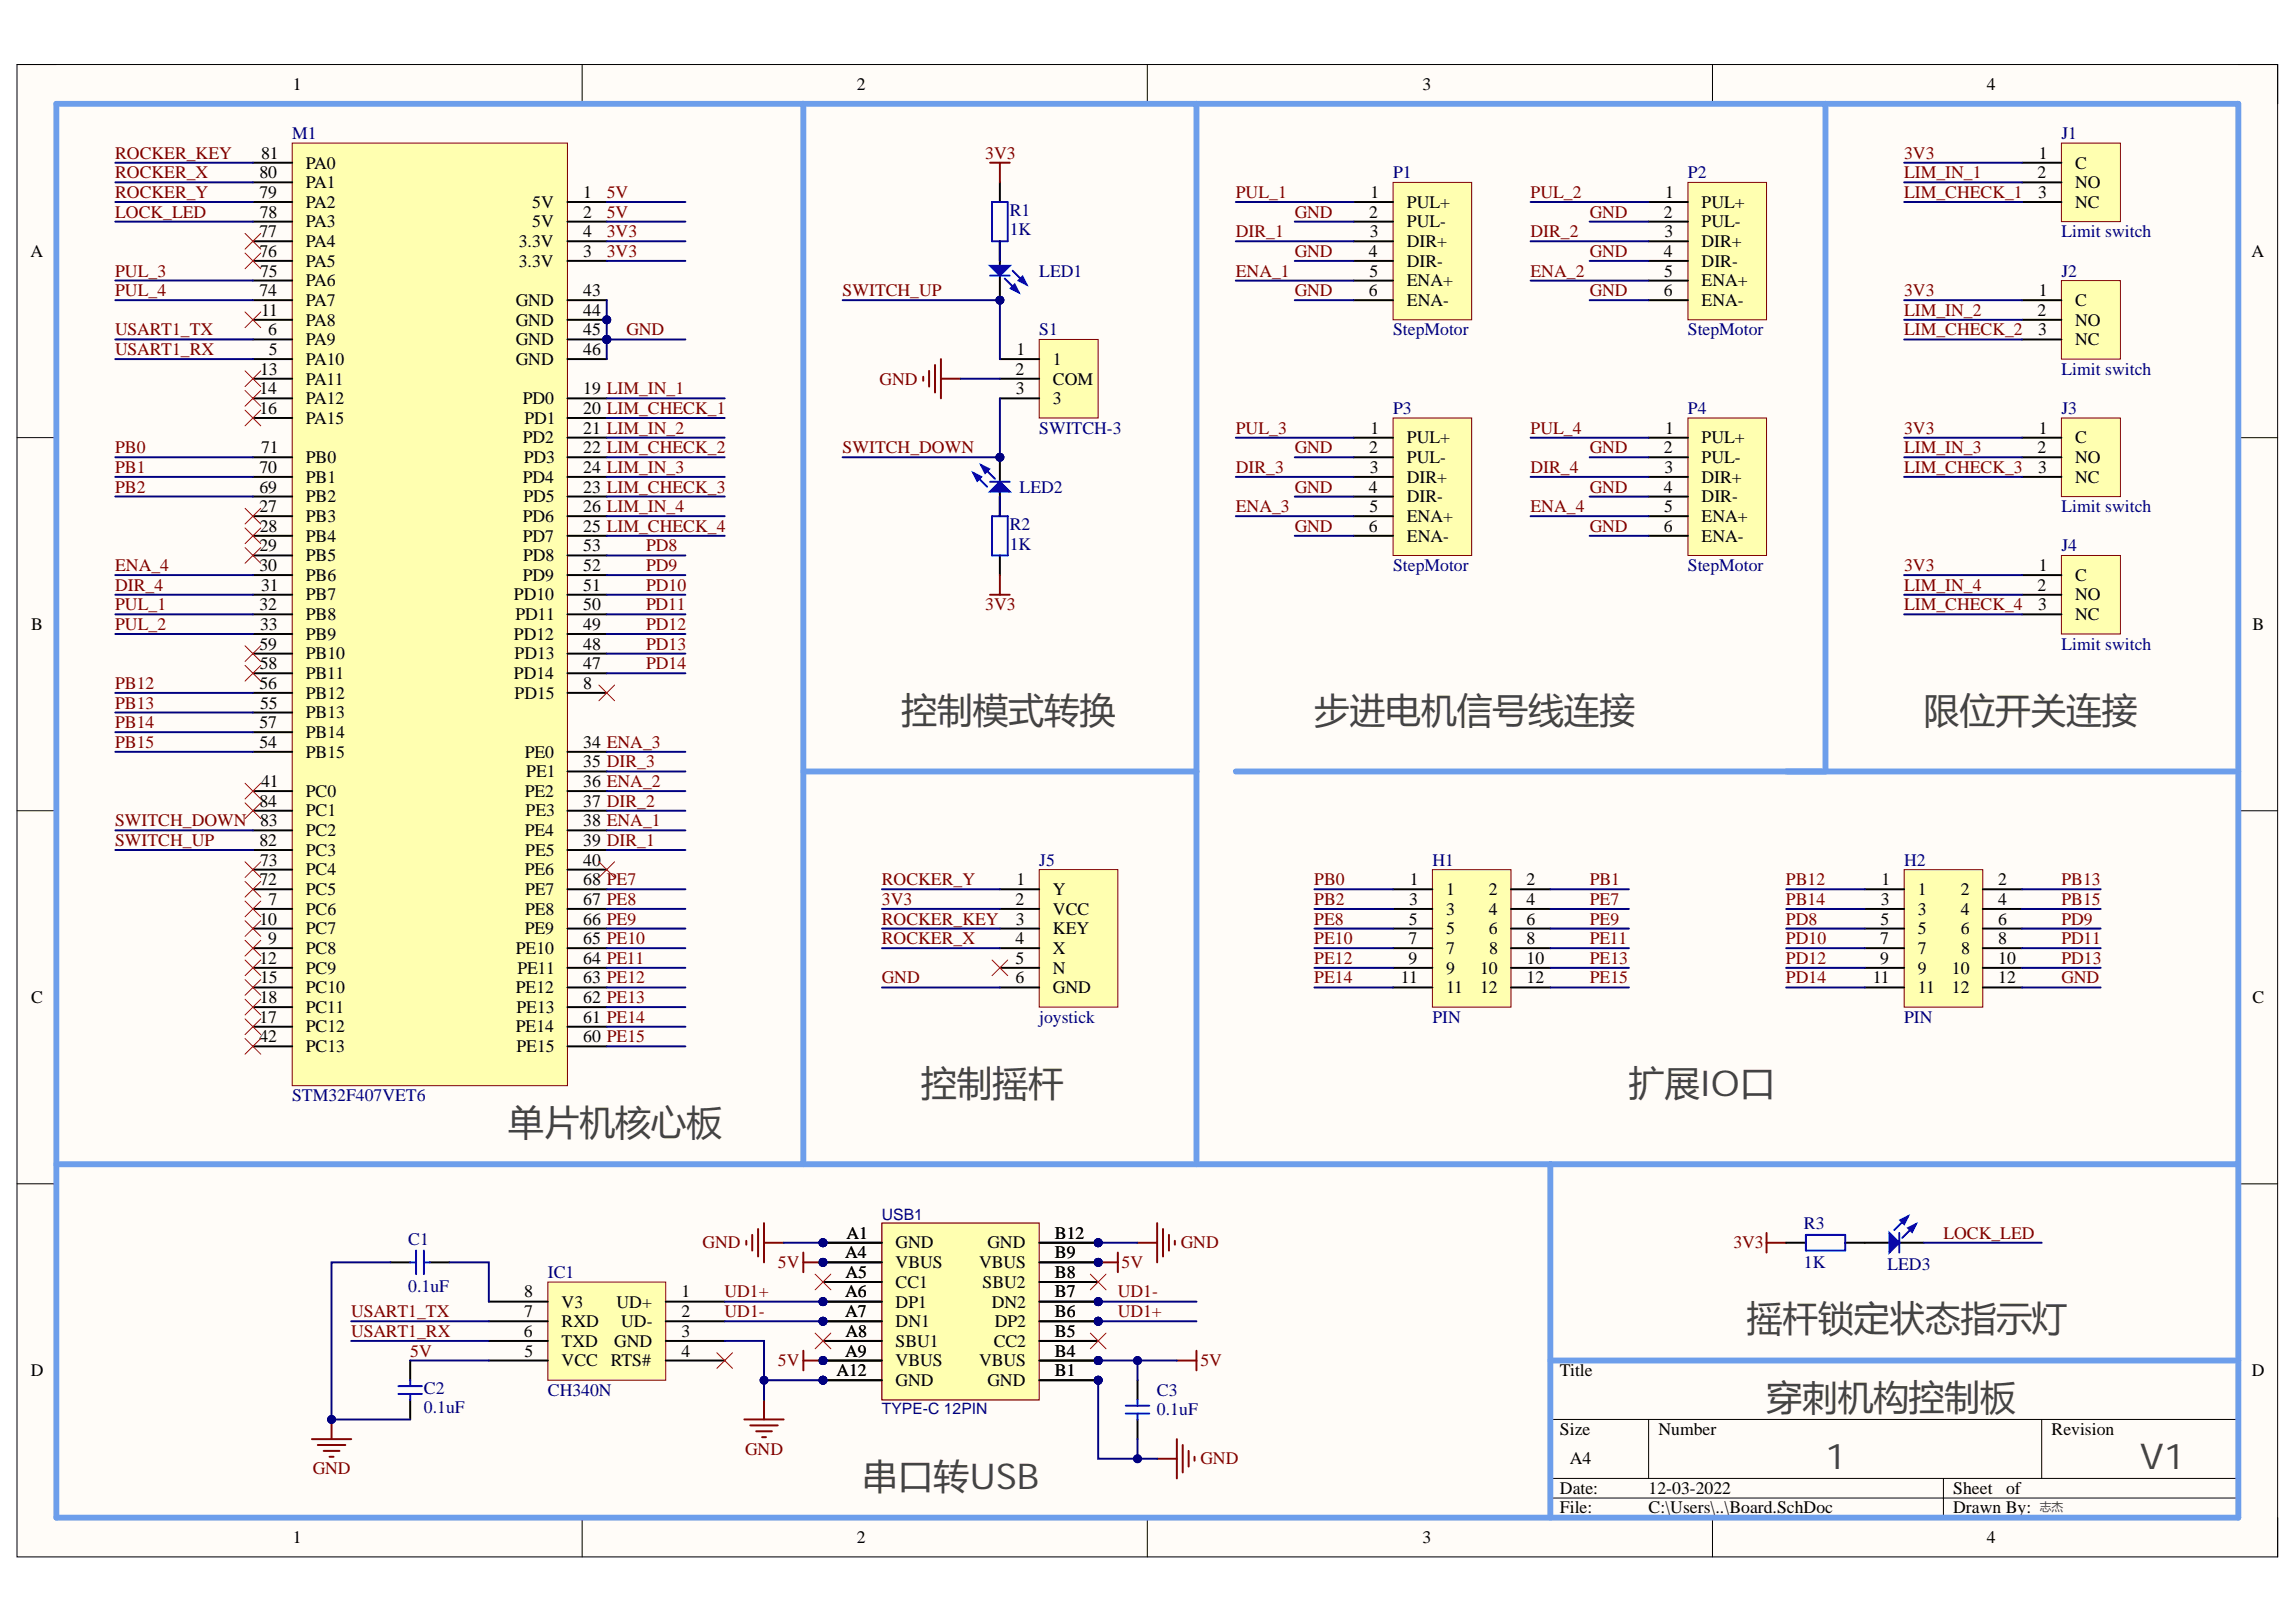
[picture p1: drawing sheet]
<svg xmlns="http://www.w3.org/2000/svg" width="297mm" height="210mm" viewBox="0 0 297 210" stroke-linecap="round" stroke-linejoin="round" font-family="sans-serif">
<defs><g id="words">
<g font-size="4.6" fill="#434343">
<text x="116.6" y="93.5">控制模式转换</text>
<text x="170" y="93.5">步进电机信号线连接</text>
<text x="248.9" y="93.5">限位开关连接</text>
<text x="119.2" y="141.8">控制摇杆</text>
<text x="210.7" y="141.8">扩展IO口</text>
<text x="65.8" y="146.9">单片机核心板</text>
<text x="226" y="172.3">摇杆锁定状态指示灯</text>
<text x="228.5" y="182.5">穿刺机构控制板</text>
<text x="236.2" y="190.1">1</text>
<text x="276.8" y="190.1">V1</text>
<text x="111.6" y="192.6">串口转USB</text>
</g>
<g font-size="2.3">
<text x="37.9" y="11.7">1</text>
<text x="110.8" y="11.7">2</text>
<text x="184" y="11.7">3</text>
<text x="257" y="11.7">4</text>
<text x="33.6" y="23.1">80</text>
<text x="33.8" y="20.5">81</text>
<text x="39.6" y="21.8">PA0</text>
<text x="263.6" y="23.1">2</text>
<text x="263.8" y="20.5">1</text>
<text x="268.5" y="21.8">C</text>
<text x="33.6" y="25.6">79</text>
<text x="33.6" y="28.2">78</text>
<text x="39.6" y="29.4">PA3</text>
<text x="39.6" y="26.9">PA2</text>
<text x="39.6" y="24.3">PA1</text>
<text x="68.9" y="26.9">5V</text>
<text x="68.9" y="29.4">5V</text>
<text x="75.5" y="25.6">1</text>
<text x="75.5" y="28.2">2</text>
<text x="177.1" y="28.2">2</text>
<text x="177.3" y="25.6">1</text>
<text x="182" y="26.9">PUL+</text>
<text x="182" y="29.4">PUL-</text>
<text x="215.3" y="28.2">2</text>
<text x="215.4" y="25.6">1</text>
<text x="220.1" y="26.9">PUL+</text>
<text x="220.1" y="29.4">PUL-</text>
<text x="263.7" y="25.6">3</text>
<text x="268.5" y="24.3">NO</text>
<text x="268.5" y="26.9">NC</text>
<text x="3.9" y="33.2">A</text>
<text x="33.6" y="33.2">76</text>
<text x="33.6" y="30.7">77</text>
<text x="33.6" y="35.8">75</text>
<text x="39.6" y="34.5">PA5</text>
<text x="39.6" y="32">PA4</text>
<text x="67.1" y="34.5">3.3V</text>
<text x="67.1" y="32">3.3V</text>
<text x="75.5" y="33.2">3</text>
<text x="75.5" y="30.7">4</text>
<text x="177.1" y="33.2">4</text>
<text x="177.2" y="35.8">5</text>
<text x="177.2" y="30.7">3</text>
<text x="182" y="32">DIR+</text>
<text x="182" y="34.5">DIR-</text>
<text x="215.3" y="33.2">4</text>
<text x="215.3" y="35.8">5</text>
<text x="215.4" y="30.7">3</text>
<text x="220.1" y="32">DIR+</text>
<text x="220.1" y="34.5">DIR-</text>
<text x="291.3" y="33.2">A</text>
<text x="33.6" y="38.3">74</text>
<text x="33.8" y="40.9">11</text>
<text x="39.6" y="39.6">PA7</text>
<text x="39.6" y="37.1">PA6</text>
<text x="66.7" y="39.6">GND</text>
<text x="75.5" y="38.3">43</text>
<text x="75.5" y="40.9">44</text>
<text x="177.1" y="38.3">6</text>
<text x="182" y="37.1">ENA+</text>
<text x="182" y="39.6">ENA-</text>
<text x="215.3" y="38.3">6</text>
<text x="220.1" y="37.1">ENA+</text>
<text x="220.1" y="39.6">ENA-</text>
<text x="263.6" y="40.9">2</text>
<text x="263.8" y="38.3">1</text>
<text x="268.5" y="39.6">C</text>
<text x="34.7" y="43.4">6</text>
<text x="34.8" y="46">5</text>
<text x="39.6" y="47.2">PA10</text>
<text x="39.6" y="44.7">PA9</text>
<text x="39.6" y="42.1">PA8</text>
<text x="66.7" y="42.1">GND</text>
<text x="66.7" y="44.7">GND</text>
<text x="66.7" y="47.2">GND</text>
<text x="75.5" y="43.4">45</text>
<text x="75.5" y="46">46</text>
<text x="131.5" y="46">1</text>
<text x="136.2" y="47.2">1</text>
<text x="263.7" y="43.4">3</text>
<text x="268.5" y="42.1">NO</text>
<text x="268.5" y="44.7">NC</text>
<text x="33.6" y="51">14</text>
<text x="33.6" y="53.6">16</text>
<text x="33.6" y="48.5">13</text>
<text x="39.6" y="49.8">PA11</text>
<text x="39.6" y="52.3">PA12</text>
<text x="67.6" y="52.3">PD0</text>
<text x="75.5" y="51">19 LIM_IN_1</text>
<text x="75.5" y="53.6">20 LIM_CHECK_1</text>
<text x="131.4" y="48.5">2</text>
<text x="131.4" y="51">3</text>
<text x="136.2" y="49.8">COM</text>
<text x="136.2" y="52.3">3</text>
<text x="33.8" y="58.6">71</text>
<text x="39.6" y="54.8">PA15</text>
<text x="39.6" y="59.9">PB0</text>
<text x="67.6" y="57.4">PD2</text>
<text x="67.8" y="59.9">PD3</text>
<text x="67.8" y="54.8">PD1</text>
<text x="75.5" y="56.1">21 LIM_IN_2</text>
<text x="75.5" y="58.6">22 LIM_CHECK_2</text>
<text x="177.1" y="58.6">2</text>
<text x="177.3" y="56.1">1</text>
<text x="182" y="57.4">PUL+</text>
<text x="182" y="59.9">PUL-</text>
<text x="215.3" y="58.6">2</text>
<text x="215.4" y="56.1">1</text>
<text x="220.1" y="57.4">PUL+</text>
<text x="220.1" y="59.9">PUL-</text>
<text x="263.6" y="58.6">2</text>
<text x="263.8" y="56.1">1</text>
<text x="268.5" y="57.4">C</text>
<text x="268.5" y="59.9">NO</text>
<text x="33.6" y="63.8">69</text>
<text x="33.6" y="61.2">70</text>
<text x="39.6" y="65">PB2</text>
<text x="39.6" y="62.5">PB1</text>
<text x="67.6" y="62.5">PD4</text>
<text x="67.7" y="65">PD5</text>
<text x="75.5" y="63.8">23 LIM_CHECK_3</text>
<text x="75.5" y="61.2">24 LIM_IN_3</text>
<text x="177.1" y="63.8">4</text>
<text x="177.2" y="61.2">3</text>
<text x="182" y="62.5">DIR+</text>
<text x="182" y="65">DIR-</text>
<text x="215.3" y="63.8">4</text>
<text x="215.4" y="61.2">3</text>
<text x="220.1" y="62.5">DIR+</text>
<text x="220.1" y="65">DIR-</text>
<text x="263.7" y="61.2">3</text>
<text x="268.5" y="62.5">NC</text>
<text x="33.6" y="66.3">27</text>
<text x="33.6" y="71.4">29</text>
<text x="33.6" y="68.8">28</text>
<text x="39.6" y="67.6">PB3</text>
<text x="39.6" y="70.1">PB4</text>
<text x="67.6" y="70.1">PD7</text>
<text x="67.6" y="67.6">PD6</text>
<text x="75.5" y="68.8">25 LIM_CHECK_4</text>
<text x="75.5" y="66.3">26 LIM_IN_4</text>
<text x="75.5" y="71.4">53</text>
<text x="177.1" y="68.8">6</text>
<text x="177.2" y="66.3">5</text>
<text x="182" y="67.6">ENA+</text>
<text x="182" y="70.1">ENA-</text>
<text x="215.3" y="68.8">6</text>
<text x="215.3" y="66.3">5</text>
<text x="220.1" y="67.6">ENA+</text>
<text x="220.1" y="70.1">ENA-</text>
<text x="33.6" y="73.9">30</text>
<text x="33.8" y="76.4">31</text>
<text x="39.6" y="72.6">PB5</text>
<text x="39.6" y="75.2">PB6</text>
<text x="39.6" y="77.7">PB7</text>
<text x="66.5" y="77.7">PD10</text>
<text x="67.6" y="75.2">PD9</text>
<text x="67.7" y="72.6">PD8</text>
<text x="75.5" y="76.4">51</text>
<text x="75.5" y="73.9">52</text>
<text x="263.6" y="76.4">2</text>
<text x="263.8" y="73.9">1</text>
<text x="268.5" y="75.2">C</text>
<text x="268.5" y="77.7">NO</text>
<text x="4" y="81.5">B</text>
<text x="33.6" y="79">32</text>
<text x="33.6" y="81.5">33</text>
<text x="39.6" y="80.2">PB8</text>
<text x="39.6" y="82.8">PB9</text>
<text x="66.5" y="82.8">PD12</text>
<text x="66.7" y="80.2">PD11</text>
<text x="75.5" y="81.5">49</text>
<text x="75.5" y="79">50</text>
<text x="263.7" y="79">3</text>
<text x="268.5" y="80.2">NC</text>
<text x="291.4" y="81.5">B</text>
<text x="33.6" y="89.2">56</text>
<text x="33.6" y="84.1">59</text>
<text x="33.6" y="86.6">58</text>
<text x="39.6" y="87.9">PB11</text>
<text x="39.6" y="85.3">PB10</text>
<text x="66.5" y="87.9">PD14</text>
<text x="66.6" y="85.3">PD13</text>
<text x="75.5" y="89.2">8</text>
<text x="75.5" y="86.6">47</text>
<text x="75.5" y="84.1">48</text>
<text x="33.6" y="94.2">57</text>
<text x="33.6" y="91.7">55</text>
<text x="39.6" y="93">PB13</text>
<text x="39.6" y="90.4">PB12</text>
<text x="39.6" y="95.5">PB14</text>
<text x="66.6" y="90.4">PD15</text>
<text x="33.6" y="96.8">54</text>
<text x="33.8" y="101.9">41</text>
<text x="39.6" y="98.1">PB15</text>
<text x="67.9" y="98.1">PE0</text>
<text x="68.1" y="100.6">PE1</text>
<text x="75.5" y="96.8">34 ENA_3</text>
<text x="75.5" y="99.3">35 DIR_3</text>
<text x="75.5" y="101.9">36 ENA_2</text>
<text x="33.6" y="104.4">84</text>
<text x="33.6" y="106.9">83</text>
<text x="39.6" y="103.1">PC0</text>
<text x="39.6" y="105.7">PC1</text>
<text x="67.9" y="103.1">PE2</text>
<text x="68" y="105.7">PE3</text>
<text x="75.5" y="104.4">37 DIR_2</text>
<text x="75.5" y="106.9">38 ENA_1</text>
<text x="33.6" y="109.5">82</text>
<text x="33.6" y="112">73</text>
<text x="39.6" y="113.3">PC4</text>
<text x="39.6" y="110.7">PC3</text>
<text x="39.6" y="108.2">PC2</text>
<text x="67.9" y="108.2">PE4</text>
<text x="67.9" y="113.3">PE6</text>
<text x="68" y="110.7">PE5</text>
<text x="75.5" y="109.5">39 DIR_1</text>
<text x="75.5" y="112">40</text>
<text x="33.6" y="119.7">10</text>
<text x="33.6" y="114.5">72</text>
<text x="34.7" y="117.1">7</text>
<text x="39.6" y="118.4">PC6</text>
<text x="39.6" y="115.9">PC5</text>
<text x="67.9" y="118.4">PE8</text>
<text x="67.9" y="115.9">PE7</text>
<text x="75.5" y="119.7">66 PE9</text>
<text x="75.5" y="117.1">67 PE8</text>
<text x="75.5" y="114.5">68 PE7</text>
<text x="131.4" y="117.1">2</text>
<text x="131.4" y="119.7">3</text>
<text x="131.5" y="114.5">1</text>
<text x="136.2" y="115.9">Y</text>
<text x="136.2" y="118.4">VCC</text>
<text x="182.3" y="119.7">5</text>
<text x="182.3" y="117.1">3</text>
<text x="182.4" y="114.5">1</text>
<text x="187.1" y="115.9">1</text>
<text x="187.1" y="118.4">3</text>
<text x="192.6" y="115.9">2</text>
<text x="192.6" y="118.4">4</text>
<text x="197.5" y="114.5">2</text>
<text x="197.5" y="117.1">4</text>
<text x="197.5" y="119.7">6</text>
<text x="243.3" y="119.7">5</text>
<text x="243.3" y="117.1">3</text>
<text x="243.4" y="114.5">1</text>
<text x="248.1" y="115.9">1</text>
<text x="248.1" y="118.4">3</text>
<text x="253.7" y="115.9">2</text>
<text x="253.7" y="118.4">4</text>
<text x="258.5" y="114.5">2</text>
<text x="258.5" y="117.1">4</text>
<text x="258.5" y="119.7">6</text>
<text x="33.6" y="124.7">12</text>
<text x="34.7" y="122.2">9</text>
<text x="39.6" y="123.5">PC8</text>
<text x="39.6" y="120.9">PC7</text>
<text x="66.7" y="123.5">PE10</text>
<text x="67.9" y="120.9">PE9</text>
<text x="75.5" y="124.7">64 PE11</text>
<text x="75.5" y="122.2">65 PE10</text>
<text x="131.4" y="122.2">4</text>
<text x="131.4" y="124.7">5</text>
<text x="136.2" y="120.9">KEY</text>
<text x="136.2" y="123.5">X</text>
<text x="182.2" y="122.2">7</text>
<text x="182.2" y="124.7">9</text>
<text x="187.1" y="120.9">5</text>
<text x="187.1" y="123.5">7</text>
<text x="192.6" y="120.9">6</text>
<text x="192.7" y="123.5">8</text>
<text x="197.5" y="122.2">8</text>
<text x="197.5" y="124.7">10</text>
<text x="243.2" y="122.2">7</text>
<text x="243.2" y="124.7">9</text>
<text x="248.1" y="120.9">5</text>
<text x="248.1" y="123.5">7</text>
<text x="253.7" y="120.9">6</text>
<text x="253.7" y="123.5">8</text>
<text x="258.5" y="122.2">8</text>
<text x="258.5" y="124.7">10</text>
<text x="4" y="129.8">C</text>
<text x="33.6" y="129.8">18</text>
<text x="33.6" y="127.3">15</text>
<text x="39.6" y="126">PC9</text>
<text x="39.6" y="128.5">PC10</text>
<text x="39.6" y="131.1">PC11</text>
<text x="66.7" y="128.5">PE12</text>
<text x="66.8" y="131.1">PE13</text>
<text x="66.9" y="126">PE11</text>
<text x="75.5" y="129.8">62 PE13</text>
<text x="75.5" y="127.3">63 PE12</text>
<text x="131.4" y="127.3">6</text>
<text x="136.2" y="126">N</text>
<text x="136.2" y="128.5">GND</text>
<text x="181.3" y="127.3">11</text>
<text x="187.1" y="126">9</text>
<text x="187.1" y="128.5">11</text>
<text x="191.5" y="126">10</text>
<text x="191.5" y="128.5">12</text>
<text x="197.5" y="127.3">12</text>
<text x="242.3" y="127.3">11</text>
<text x="248.1" y="126">9</text>
<text x="248.1" y="128.5">11</text>
<text x="252.5" y="126">10</text>
<text x="252.5" y="128.5">12</text>
<text x="258.5" y="127.3">12</text>
<text x="291.4" y="129.8">C</text>
<text x="33.6" y="132.3">17</text>
<text x="33.6" y="134.9">42</text>
<text x="39.6" y="133.6">PC12</text>
<text x="39.6" y="136.2">PC13</text>
<text x="66.7" y="133.6">PE14</text>
<text x="66.8" y="136.2">PE15</text>
<text x="75.5" y="134.9">60 PE15</text>
<text x="75.5" y="132.3">61 PE14</text>
<text x="109.5" y="160.3">A1</text>
<text x="115.9" y="161.6">GND</text>
<text x="127.8" y="161.6">GND</text>
<text x="136.5" y="160.3">B12</text>
<text x="67.8" y="167.9">8</text>
<text x="88.1" y="167.9">1</text>
<text x="109.4" y="162.8">A4</text>
<text x="109.4" y="167.9">A6</text>
<text x="109.4" y="165.4">A5</text>
<text x="115.9" y="164.1">VBUS</text>
<text x="115.9" y="166.6">CC1</text>
<text x="126.7" y="164.1">VBUS</text>
<text x="127.1" y="166.6">SBU2</text>
<text x="136.5" y="167.9">B7</text>
<text x="136.5" y="165.4">B8</text>
<text x="136.5" y="162.8">B9</text>
<text x="67.8" y="173">6</text>
<text x="67.8" y="170.5">7</text>
<text x="72.7" y="169.2">V3</text>
<text x="72.7" y="171.8">RXD</text>
<text x="79.8" y="169.2">UD+</text>
<text x="80.4" y="171.8">UD-</text>
<text x="88.1" y="170.5">2</text>
<text x="88.1" y="173">3</text>
<text x="109.4" y="170.5">A7</text>
<text x="109.4" y="173">A8</text>
<text x="115.9" y="169.2">DP1</text>
<text x="115.9" y="171.8">DN1</text>
<text x="128.3" y="169.2">DN2</text>
<text x="128.7" y="171.8">DP2</text>
<text x="136.5" y="173">B5</text>
<text x="136.5" y="170.5">B6</text>
<text x="4" y="178.1">D</text>
<text x="67.8" y="175.6">5</text>
<text x="72.7" y="174.3">TXD</text>
<text x="72.7" y="176.8">VCC</text>
<text x="79" y="176.8">RTS#</text>
<text x="79.5" y="174.3">GND</text>
<text x="88.1" y="175.6">4</text>
<text x="108.2" y="178.1">A12</text>
<text x="109.4" y="175.6">A9</text>
<text x="115.9" y="174.3">SBU1</text>
<text x="115.9" y="176.8">VBUS</text>
<text x="115.9" y="179.4">GND</text>
<text x="126.7" y="176.8">VBUS</text>
<text x="127.8" y="179.4">GND</text>
<text x="128.6" y="174.3">CC2</text>
<text x="136.5" y="178.1">B1</text>
<text x="136.5" y="175.6">B4</text>
<text x="201.8" y="178.1">Title</text>
<text x="291.3" y="178.1">D</text>
<text x="201.8" y="185.7">Size</text>
<text x="214.6" y="185.7">Number</text>
<text x="265.4" y="185.7">Revision</text>
<text x="203.1" y="189.5">A4</text>
<text x="201.8" y="193.3">Date:</text>
<text x="201.8" y="195.9">File:</text>
<text x="213.3" y="193.3">12-03-2022</text>
<text x="213.3" y="195.9">C:\Users\..\Board.SchDoc</text>
<text x="252.7" y="193.3">Sheet</text>
<text x="252.7" y="195.9">Drawn By:</text>
<text x="259.5" y="193.3">of</text>
<text x="37.9" y="199.7">1</text>
<text x="110.8" y="199.7">2</text>
<text x="184" y="199.7">3</text>
<text x="257" y="199.7">4</text>
</g>
<g font-size="2.3" fill="#800000">
<text x="14.9" y="20.5">ROCKER_KEY</text>
<text x="14.9" y="23.1">ROCKER_X</text>
<text x="127.5" y="20.5">3V3</text>
<text x="246.3" y="20.5">3V3</text>
<text x="246.3" y="23.1">LIM_IN_1</text>
<text x="14.9" y="25.6">ROCKER_Y</text>
<text x="14.9" y="28.2">LOCK_LED</text>
<text x="78.5" y="28.2">5V</text>
<text x="78.5" y="25.6">5V</text>
<text x="159.9" y="25.6">PUL_1</text>
<text x="167.5" y="28.2">GND</text>
<text x="198" y="25.6">PUL_2</text>
<text x="205.7" y="28.2">GND</text>
<text x="246.3" y="25.6">LIM_CHECK_1</text>
<text x="14.9" y="35.8">PUL_3</text>
<text x="78.5" y="33.2">3V3</text>
<text x="78.5" y="30.7">3V3</text>
<text x="159.9" y="30.7">DIR_1</text>
<text x="159.9" y="35.8">ENA_1</text>
<text x="167.5" y="33.2">GND</text>
<text x="198" y="30.7">DIR_2</text>
<text x="198" y="35.8">ENA_2</text>
<text x="205.7" y="33.2">GND</text>
<text x="14.9" y="38.3">PUL_4</text>
<text x="109" y="38.3">SWITCH_UP</text>
<text x="167.5" y="38.3">GND</text>
<text x="205.7" y="38.3">GND</text>
<text x="246.3" y="38.3">3V3</text>
<text x="246.3" y="40.9">LIM_IN_2</text>
<text x="14.9" y="43.4">USART1_TX</text>
<text x="14.9" y="46">USART1_RX</text>
<text x="81" y="43.4">GND</text>
<text x="246.3" y="43.4">LIM_CHECK_2</text>
<text x="113.8" y="49.8">GND</text>
<text x="14.9" y="58.6">PB0</text>
<text x="109" y="58.6">SWITCH_DOWN</text>
<text x="159.9" y="56.1">PUL_3</text>
<text x="167.5" y="58.6">GND</text>
<text x="198" y="56.1">PUL_4</text>
<text x="205.7" y="58.6">GND</text>
<text x="246.3" y="56.1">3V3</text>
<text x="246.3" y="58.6">LIM_IN_3</text>
<text x="14.9" y="61.2">PB1</text>
<text x="14.9" y="63.8">PB2</text>
<text x="159.9" y="61.2">DIR_3</text>
<text x="167.5" y="63.8">GND</text>
<text x="198" y="61.2">DIR_4</text>
<text x="205.7" y="63.8">GND</text>
<text x="246.3" y="61.2">LIM_CHECK_3</text>
<text x="83.6" y="71.4">PD8</text>
<text x="159.9" y="66.3">ENA_3</text>
<text x="167.5" y="68.8">GND</text>
<text x="198" y="66.3">ENA_4</text>
<text x="205.7" y="68.8">GND</text>
<text x="14.9" y="73.9">ENA_4</text>
<text x="14.9" y="76.4">DIR_4</text>
<text x="83.6" y="73.9">PD9</text>
<text x="83.6" y="76.4">PD10</text>
<text x="246.3" y="73.9">3V3</text>
<text x="246.3" y="76.4">LIM_IN_4</text>
<text x="14.9" y="79">PUL_1</text>
<text x="14.9" y="81.5">PUL_2</text>
<text x="83.6" y="79">PD11</text>
<text x="83.6" y="81.5">PD12</text>
<text x="127.5" y="79">3V3</text>
<text x="246.3" y="79">LIM_CHECK_4</text>
<text x="14.9" y="89.2">PB12</text>
<text x="83.6" y="84.1">PD13</text>
<text x="83.6" y="86.6">PD14</text>
<text x="14.9" y="91.7">PB13</text>
<text x="14.9" y="94.2">PB14</text>
<text x="14.9" y="96.8">PB15</text>
<text x="14.9" y="106.9">SWITCH_DOWN</text>
<text x="14.9" y="109.5">SWITCH_UP</text>
<text x="114.1" y="114.5">ROCKER_Y</text>
<text x="114.1" y="117.1">3V3</text>
<text x="114.1" y="119.7">ROCKER_KEY</text>
<text x="170" y="114.5">PB0</text>
<text x="170" y="117.1">PB2</text>
<text x="170" y="119.7">PE8</text>
<text x="205.7" y="114.5">PB1</text>
<text x="205.7" y="117.1">PE7</text>
<text x="205.7" y="119.7">PE9</text>
<text x="231.1" y="114.5">PB12</text>
<text x="231.1" y="117.1">PB14</text>
<text x="231.1" y="119.7">PD8</text>
<text x="266.7" y="114.5">PB13</text>
<text x="266.7" y="117.1">PB15</text>
<text x="266.7" y="119.7">PD9</text>
<text x="114.1" y="122.2">ROCKER_X</text>
<text x="170" y="122.2">PE10</text>
<text x="170" y="124.7">PE12</text>
<text x="205.7" y="122.2">PE11</text>
<text x="205.7" y="124.7">PE13</text>
<text x="231.1" y="122.2">PD10</text>
<text x="231.1" y="124.7">PD12</text>
<text x="266.7" y="122.2">PD11</text>
<text x="266.7" y="124.7">PD13</text>
<text x="114.1" y="127.3">GND</text>
<text x="170" y="127.3">PE14</text>
<text x="205.7" y="127.3">PE15</text>
<text x="231.1" y="127.3">PD14</text>
<text x="266.7" y="127.3">GND</text>
<text x="90.9" y="161.6">GND</text>
<text x="152.8" y="161.6">GND</text>
<text x="224.2" y="161.6">3V3</text>
<text x="251.4" y="160.3">LOCK_LED</text>
<text x="93.7" y="167.9">UD1+</text>
<text x="100.6" y="164.1">5V</text>
<text x="144.6" y="167.9">UD1-</text>
<text x="145.1" y="164.1">5V</text>
<text x="45.5" y="170.5">USART1_TX</text>
<text x="45.5" y="173">USART1_RX</text>
<text x="93.7" y="170.5">UD1-</text>
<text x="144.6" y="170.5">UD1+</text>
<text x="53.1" y="175.6">5V</text>
<text x="100.6" y="176.8">5V</text>
<text x="155.3" y="176.8">5V</text>
<text x="40.5" y="190.8">GND</text>
<text x="96.4" y="188.2">GND</text>
<text x="155.3" y="189.5">GND</text>
</g>
<g font-size="2.3" fill="#000080">
<text x="37.8" y="18">M1</text>
<text x="180.2" y="23.1">P1</text>
<text x="218.4" y="23.1">P2</text>
<text x="266.7" y="18">J1</text>
<text x="130.6" y="27.9">R1</text>
<text x="130.6" y="30.4">1K</text>
<text x="134.4" y="35.8">LED1</text>
<text x="266.7" y="30.7">Limit switch</text>
<text x="266.7" y="35.8">J2</text>
<text x="134.4" y="43.4">S1</text>
<text x="180.2" y="43.4">StepMotor</text>
<text x="218.4" y="43.4">StepMotor</text>
<text x="180.2" y="53.6">P3</text>
<text x="218.4" y="53.6">P4</text>
<text x="266.7" y="48.5">Limit switch</text>
<text x="266.7" y="53.6">J3</text>
<text x="134.4" y="56.1">SWITCH-3</text>
<text x="131.9" y="63.8">LED2</text>
<text x="130.6" y="68.6">R2</text>
<text x="130.6" y="71.1">1K</text>
<text x="266.7" y="66.3">Limit switch</text>
<text x="266.7" y="71.4">J4</text>
<text x="180.2" y="73.9">StepMotor</text>
<text x="218.4" y="73.9">StepMotor</text>
<text x="266.7" y="84.1">Limit switch</text>
<text x="134.4" y="112">J5</text>
<text x="185.3" y="112">H1</text>
<text x="246.3" y="112">H2</text>
<text x="134.4" y="132.3">joystick</text>
<text x="185.3" y="132.3">PIN</text>
<text x="246.3" y="132.3">PIN</text>
<text x="37.8" y="142.5">STM32F407VET6</text>
<text x="52.8" y="161.1">C1</text>
<text x="233.4" y="159">R3</text>
<text x="52.8" y="167.1">0.1uF</text>
<text x="70.9" y="165.4">IC1</text>
<text x="233.4" y="164.1">1K</text>
<text x="244.2" y="164.4">LED3</text>
<text x="54.8" y="180.4">C2</text>
<text x="54.8" y="182.9">0.1uF</text>
<text x="70.9" y="180.6">CH340N</text>
<text x="149.7" y="180.6">C3</text>
<text x="149.7" y="183.2">0.1uF</text>
</g>
<g font-size="2" fill="#000080">
<text x="114.1" y="157.8">USB1</text>
<text x="114.1" y="183">TYPE-C 12PIN</text>
</g>
<text font-size="1.5" fill="#434343" x="263.9" y="195.5">志杰</text>
</g></defs>
<path d="M2.2 8.4h292.5v193.1h-292.5z" fill-rule="evenodd" fill="#fffcf8"/>
<path d="M2.2 8.4h292.5v193.1h-292.5z" fill="none" stroke="#000" stroke-width=".13"/>
<path d="M7.3 13.4h282.3v183h-282.3z" fill-rule="evenodd" fill="#fffcf8"/>
<g fill="none" stroke="#000" stroke-width=".13">
<path d="M2.2 8.4h5.1M7.3 13.4h282.3v183h-282.3zM75.3 8.4v5M148.4 8.4v5M221.5 8.4v5M289.6 8.4h5.1v5M2.2 56.6h5.1M289.6 56.6h5.1M2.2 104.9h5.1M289.6 104.9h5.1M2.2 153.2h5.1M289.6 153.2h5.1"/>
<path d="M289.6 176.1h-89v20.3M75.3 196.4v5.1M148.4 196.4v5.1M200.6 183.7h89M200.6 191.3h89M200.6 193.9h89M213.3 183.7v7.6M221.5 196.4v5.1M251.4 191.3v5.1M264.1 183.7v7.6M294.7 196.4v5.1"/>
</g>
<path d="M7.3 13.4h282.3v183h-282.3z" fill="none" stroke="#6d9eeb" stroke-width=".76"/>
<path d="M70.9 165.9h15.2v12.7h-15.2z" fill-rule="evenodd" fill="#ffffb0"/>
<path d="M70.9 165.9h15.2v12.7h-15.2z" fill="none" stroke="#800000" stroke-width=".13"/>
<path d="M63.2 168.4h7.7M63.2 171h7.7M63.2 173.5h7.7M63.2 176.1h7.7M86.1 168.4h7.7M86.1 171h7.7M86.1 173.5h7.7M86.1 176.1h7.7" fill="none" stroke="#000" stroke-width=".25"/>
<circle cx="106.5" cy="160.8" r=".51" fill="#000080"/>
<circle cx="106.5" cy="160.8" r=".51" fill="none" stroke="#000080" stroke-width=".13"/>
<circle cx="106.5" cy="163.4" r=".51" fill="#000080"/>
<circle cx="106.5" cy="163.4" r=".51" fill="none" stroke="#000080" stroke-width=".13"/>
<circle cx="106.5" cy="168.4" r=".51" fill="#000080"/>
<circle cx="106.5" cy="168.4" r=".51" fill="none" stroke="#000080" stroke-width=".13"/>
<circle cx="106.5" cy="171" r=".51" fill="#000080"/>
<circle cx="106.5" cy="171" r=".51" fill="none" stroke="#000080" stroke-width=".13"/>
<circle cx="106.5" cy="176.1" r=".51" fill="#000080"/>
<circle cx="106.5" cy="176.1" r=".51" fill="none" stroke="#000080" stroke-width=".13"/>
<circle cx="106.5" cy="178.6" r=".51" fill="#000080"/>
<circle cx="106.5" cy="178.6" r=".51" fill="none" stroke="#000080" stroke-width=".13"/>
<circle cx="142.1" cy="178.6" r=".51" fill="#000080"/>
<circle cx="142.1" cy="178.6" r=".51" fill="none" stroke="#000080" stroke-width=".13"/>
<circle cx="142.1" cy="176.1" r=".51" fill="#000080"/>
<circle cx="142.1" cy="176.1" r=".51" fill="none" stroke="#000080" stroke-width=".13"/>
<circle cx="142.1" cy="171" r=".51" fill="#000080"/>
<circle cx="142.1" cy="171" r=".51" fill="none" stroke="#000080" stroke-width=".13"/>
<circle cx="142.1" cy="168.4" r=".51" fill="#000080"/>
<circle cx="142.1" cy="168.4" r=".51" fill="none" stroke="#000080" stroke-width=".13"/>
<circle cx="142.1" cy="163.4" r=".51" fill="#000080"/>
<circle cx="142.1" cy="163.4" r=".51" fill="none" stroke="#000080" stroke-width=".13"/>
<circle cx="142.1" cy="160.8" r=".51" fill="#000080"/>
<circle cx="142.1" cy="160.8" r=".51" fill="none" stroke="#000080" stroke-width=".13"/>
<circle cx="106.5" cy="160.8" r=".51" fill="#000080"/>
<circle cx="106.5" cy="160.8" r=".51" fill="none" stroke="#000080" stroke-width=".13"/>
<circle cx="106.5" cy="163.4" r=".51" fill="#000080"/>
<circle cx="106.5" cy="163.4" r=".51" fill="none" stroke="#000080" stroke-width=".13"/>
<circle cx="106.5" cy="168.4" r=".51" fill="#000080"/>
<circle cx="106.5" cy="168.4" r=".51" fill="none" stroke="#000080" stroke-width=".13"/>
<circle cx="106.5" cy="171" r=".51" fill="#000080"/>
<circle cx="106.5" cy="171" r=".51" fill="none" stroke="#000080" stroke-width=".13"/>
<circle cx="106.5" cy="176.1" r=".51" fill="#000080"/>
<circle cx="106.5" cy="176.1" r=".51" fill="none" stroke="#000080" stroke-width=".13"/>
<circle cx="106.5" cy="178.6" r=".51" fill="#000080"/>
<circle cx="106.5" cy="178.6" r=".51" fill="none" stroke="#000080" stroke-width=".13"/>
<circle cx="142.1" cy="178.6" r=".51" fill="#000080"/>
<circle cx="142.1" cy="178.6" r=".51" fill="none" stroke="#000080" stroke-width=".13"/>
<circle cx="142.1" cy="176.1" r=".51" fill="#000080"/>
<circle cx="142.1" cy="176.1" r=".51" fill="none" stroke="#000080" stroke-width=".13"/>
<circle cx="142.1" cy="171" r=".51" fill="#000080"/>
<circle cx="142.1" cy="171" r=".51" fill="none" stroke="#000080" stroke-width=".13"/>
<circle cx="142.1" cy="168.4" r=".51" fill="#000080"/>
<circle cx="142.1" cy="168.4" r=".51" fill="none" stroke="#000080" stroke-width=".13"/>
<circle cx="142.1" cy="163.4" r=".51" fill="#000080"/>
<circle cx="142.1" cy="163.4" r=".51" fill="none" stroke="#000080" stroke-width=".13"/>
<circle cx="142.1" cy="160.8" r=".51" fill="#000080"/>
<circle cx="142.1" cy="160.8" r=".51" fill="none" stroke="#000080" stroke-width=".13"/>
<path d="M114.1 158.3h20.3v22.9h-20.3z" fill-rule="evenodd" fill="#ffffb0"/>
<path d="M114.1 158.3h20.3v22.9h-20.3z" fill="none" stroke="#800000" stroke-width=".13"/>
<path d="M106.5 160.8h7.6" fill="none" stroke="#000" stroke-width=".25"/>
<circle cx="106.5" cy="160.8" r=".51" fill="#000080"/>
<circle cx="106.5" cy="160.8" r=".51" fill="none" stroke="#000080" stroke-width=".13"/>
<path d="M106.5 163.4h7.6" fill="none" stroke="#000" stroke-width=".25"/>
<circle cx="106.5" cy="163.4" r=".51" fill="#000080"/>
<circle cx="106.5" cy="163.4" r=".51" fill="none" stroke="#000080" stroke-width=".13"/>
<path d="M106.5 165.9h7.6M106.5 168.4h7.6" fill="none" stroke="#000" stroke-width=".25"/>
<circle cx="106.5" cy="168.4" r=".51" fill="#000080"/>
<circle cx="106.5" cy="168.4" r=".51" fill="none" stroke="#000080" stroke-width=".13"/>
<path d="M106.5 171h7.6" fill="none" stroke="#000" stroke-width=".25"/>
<circle cx="106.5" cy="171" r=".51" fill="#000080"/>
<circle cx="106.5" cy="171" r=".51" fill="none" stroke="#000080" stroke-width=".13"/>
<path d="M106.5 173.5h7.6M106.5 176.1h7.6" fill="none" stroke="#000" stroke-width=".25"/>
<circle cx="106.5" cy="176.1" r=".51" fill="#000080"/>
<circle cx="106.5" cy="176.1" r=".51" fill="none" stroke="#000080" stroke-width=".13"/>
<path d="M106.5 178.6h7.6" fill="none" stroke="#000" stroke-width=".25"/>
<circle cx="106.5" cy="178.6" r=".51" fill="#000080"/>
<circle cx="106.5" cy="178.6" r=".51" fill="none" stroke="#000080" stroke-width=".13"/>
<path d="M134.4 178.6h7.7" fill="none" stroke="#000" stroke-width=".25"/>
<circle cx="142.1" cy="178.6" r=".51" fill="#000080"/>
<circle cx="142.1" cy="178.6" r=".51" fill="none" stroke="#000080" stroke-width=".13"/>
<path d="M134.4 176.1h7.7" fill="none" stroke="#000" stroke-width=".25"/>
<circle cx="142.1" cy="176.1" r=".51" fill="#000080"/>
<circle cx="142.1" cy="176.1" r=".51" fill="none" stroke="#000080" stroke-width=".13"/>
<path d="M134.4 173.5h7.7M134.4 171h7.7" fill="none" stroke="#000" stroke-width=".25"/>
<circle cx="142.1" cy="171" r=".51" fill="#000080"/>
<circle cx="142.1" cy="171" r=".51" fill="none" stroke="#000080" stroke-width=".13"/>
<path d="M134.4 168.4h7.7" fill="none" stroke="#000" stroke-width=".25"/>
<circle cx="142.1" cy="168.4" r=".51" fill="#000080"/>
<circle cx="142.1" cy="168.4" r=".51" fill="none" stroke="#000080" stroke-width=".13"/>
<path d="M134.4 165.9h7.7M134.4 163.4h7.7" fill="none" stroke="#000" stroke-width=".25"/>
<circle cx="142.1" cy="163.4" r=".51" fill="#000080"/>
<circle cx="142.1" cy="163.4" r=".51" fill="none" stroke="#000080" stroke-width=".13"/>
<path d="M134.4 160.8h7.7" fill="none" stroke="#000" stroke-width=".25"/>
<circle cx="142.1" cy="160.8" r=".51" fill="#000080"/>
<circle cx="142.1" cy="160.8" r=".51" fill="none" stroke="#000080" stroke-width=".13"/>
<path d="M114.1 158.3h20.3v22.9h-20.3z" fill-rule="evenodd" fill="#ffffb0"/>
<path d="M114.1 158.3h20.3v22.9h-20.3z" fill="none" stroke="#800000" stroke-width=".13"/>
<path d="M106.5 160.8h7.6" fill="none" stroke="#000" stroke-width=".25"/>
<circle cx="106.5" cy="160.8" r=".51" fill="#000080"/>
<circle cx="106.5" cy="160.8" r=".51" fill="none" stroke="#000080" stroke-width=".13"/>
<path d="M106.5 163.4h7.6" fill="none" stroke="#000" stroke-width=".25"/>
<circle cx="106.5" cy="163.4" r=".51" fill="#000080"/>
<circle cx="106.5" cy="163.4" r=".51" fill="none" stroke="#000080" stroke-width=".13"/>
<path d="M106.5 165.9h7.6M106.5 168.4h7.6" fill="none" stroke="#000" stroke-width=".25"/>
<circle cx="106.5" cy="168.4" r=".51" fill="#000080"/>
<circle cx="106.5" cy="168.4" r=".51" fill="none" stroke="#000080" stroke-width=".13"/>
<path d="M106.5 171h7.6" fill="none" stroke="#000" stroke-width=".25"/>
<circle cx="106.5" cy="171" r=".51" fill="#000080"/>
<circle cx="106.5" cy="171" r=".51" fill="none" stroke="#000080" stroke-width=".13"/>
<path d="M106.5 173.5h7.6M106.5 176.1h7.6" fill="none" stroke="#000" stroke-width=".25"/>
<circle cx="106.5" cy="176.1" r=".51" fill="#000080"/>
<circle cx="106.5" cy="176.1" r=".51" fill="none" stroke="#000080" stroke-width=".13"/>
<path d="M106.5 178.6h7.6" fill="none" stroke="#000" stroke-width=".25"/>
<circle cx="106.5" cy="178.6" r=".51" fill="#000080"/>
<circle cx="106.5" cy="178.6" r=".51" fill="none" stroke="#000080" stroke-width=".13"/>
<path d="M134.4 178.6h7.7" fill="none" stroke="#000" stroke-width=".25"/>
<circle cx="142.1" cy="178.6" r=".51" fill="#000080"/>
<circle cx="142.1" cy="178.6" r=".51" fill="none" stroke="#000080" stroke-width=".13"/>
<path d="M134.4 176.1h7.7" fill="none" stroke="#000" stroke-width=".25"/>
<circle cx="142.1" cy="176.1" r=".51" fill="#000080"/>
<circle cx="142.1" cy="176.1" r=".51" fill="none" stroke="#000080" stroke-width=".13"/>
<path d="M134.4 173.5h7.7M134.4 171h7.7" fill="none" stroke="#000" stroke-width=".25"/>
<circle cx="142.1" cy="171" r=".51" fill="#000080"/>
<circle cx="142.1" cy="171" r=".51" fill="none" stroke="#000080" stroke-width=".13"/>
<path d="M134.4 168.4h7.7" fill="none" stroke="#000" stroke-width=".25"/>
<circle cx="142.1" cy="168.4" r=".51" fill="#000080"/>
<circle cx="142.1" cy="168.4" r=".51" fill="none" stroke="#000080" stroke-width=".13"/>
<path d="M134.4 165.9h7.7M134.4 163.4h7.7" fill="none" stroke="#000" stroke-width=".25"/>
<circle cx="142.1" cy="163.4" r=".51" fill="#000080"/>
<circle cx="142.1" cy="163.4" r=".51" fill="none" stroke="#000080" stroke-width=".13"/>
<path d="M134.4 160.8h7.7" fill="none" stroke="#000" stroke-width=".25"/>
<circle cx="142.1" cy="160.8" r=".51" fill="#000080"/>
<circle cx="142.1" cy="160.8" r=".51" fill="none" stroke="#000080" stroke-width=".13"/>
<path d="M50.5 163.4h2.6M55.6 163.4h2.6" fill="none" stroke="#000" stroke-width=".25"/>
<path d="M53.1 163.4h.7M53.8 161.8v3.1M54.8 161.8v3.1M54.8 163.4h.8" fill="none" stroke="#00f" stroke-width=".25"/>
<path d="M40.4 186.2h5M41.1 187h3.6M41.9 187.8h2M42.6 188.5h.6M42.9 183.7v2.5" fill="none" stroke="#800000" stroke-width=".25"/>
<circle cx="42.9" cy="183.7" r=".51" fill="#000080"/>
<circle cx="42.9" cy="183.7" r=".51" fill="none" stroke="#000080" stroke-width=".13"/>
<path d="M92.7 175.1l2.1 2M94.8 175.1l-2.1 2M105.5 164.9l2 2M105.5 172.5l2 2M107.5 164.9l-2 2M107.5 172.5l-2 2M141.1 164.9l2 2M141.1 172.5l2 2M143.1 164.9l-2 2M143.1 172.5l-2 2" fill="none" stroke="#f00" stroke-width=".13"/>
<g fill="none" stroke="#800000" stroke-width=".25">
<path d="M97.3 159.8v2M98.1 159v3.6M98.8 158.3v5.1M149.7 158.3v5.1M150.5 159v3.6M151.2 159.8v2M96.5 160.6v.5M98.8 160.8h2.6M103.9 162.1v2.5M103.9 163.4h2.6M147.2 160.8h2.5M152 160.6v.5"/>
<path d="M96.3 183.7h5.1M97.1 184.5h3.5M97.8 185.2h2.1M98.6 186h.5M98.8 181.2v2.5M149.7 188.8h2.6M152.3 186.2v5.1M153 187v3.6M153.8 187.8v2M154.5 188.5v.5"/>
</g>
<path d="M53.1 176.1v2.5M53.1 181.2v2.5" fill="none" stroke="#000" stroke-width=".25"/>
<path d="M51.5 179.4h3.1M53.1 178.6v.8M51.5 180.4h3.1M53.1 180.4v.8" fill="none" stroke="#00f" stroke-width=".25"/>
<circle cx="106.5" cy="163.4" r=".51" fill="#000080"/>
<circle cx="106.5" cy="163.4" r=".51" fill="none" stroke="#000080" stroke-width=".13"/>
<path d="M142.1 163.4h2.5M144.6 162.1v2.5" fill="none" stroke="#800000" stroke-width=".25"/>
<circle cx="142.1" cy="163.4" r=".51" fill="#000080"/>
<circle cx="142.1" cy="163.4" r=".51" fill="none" stroke="#000080" stroke-width=".13"/>
<path d="M103.9 176.1h2.6M103.9 174.8v2.5M152.3 176.1h2.5M154.8 174.8v2.5" fill="none" stroke="#800000" stroke-width=".25"/>
<circle cx="106.5" cy="176.1" r=".51" fill="#000080"/>
<circle cx="106.5" cy="176.1" r=".51" fill="none" stroke="#000080" stroke-width=".13"/>
<circle cx="78.5" cy="41.4" r=".51" fill="#000080"/>
<circle cx="78.5" cy="41.4" r=".51" fill="none" stroke="#000080" stroke-width=".13"/>
<circle cx="78.5" cy="43.9" r=".51" fill="#000080"/>
<circle cx="78.5" cy="43.9" r=".51" fill="none" stroke="#000080" stroke-width=".13"/>
<path d="M37.8 18.5h35.6v122h-35.6z" fill-rule="evenodd" fill="#ffffb0"/>
<path d="M37.8 18.5h35.6v122h-35.6z" fill="none" stroke="#800000" stroke-width=".13"/>
<g fill="none" stroke="#000" stroke-width=".25">
<path d="M73.4 26.1h5.1M73.4 28.7h5.1M73.4 33.8h5.1M73.4 31.2h5.1M73.4 38.8h5.1M32.7 46.5h5.1M32.7 43.9h5.1M32.7 41.4h5.1M32.7 49h5.1M32.7 51.6h5.1M32.7 54.1h5.1M73.4 41.4h5.1"/>
<path d="M73.4 51.6h5.1M73.4 54.1h5.1M73.4 56.6h5.1M73.4 59.2h5.1M32.7 69.3h5.1M32.7 66.8h5.1M32.7 71.9h5.1M32.7 74.4h5.1M32.7 77h5.1M32.7 79.5h5.1M73.4 64.3h5.1M73.4 61.7h5.1"/>
<path d="M73.4 69.3h5.1M73.4 66.8h5.1M32.7 82h5.1M73.4 89.7h5.1M73.4 97.3h5.1M73.4 99.8h5.1M32.7 117.6h5.1M32.7 102.4h5.1M73.4 102.4h5.1M73.4 104.9h5.1M73.4 107.5h5.1M73.4 110h5.1"/>
<path d="M73.4 112.5h5.1M32.7 122.7h5.1M32.7 120.2h5.1M32.7 125.2h5.1M32.7 127.8h5.1M32.7 132.9h5.1M32.7 130.3h5.1M32.7 135.4h5.1"/>
</g>
<circle cx="78.5" cy="41.4" r=".51" fill="#000080"/>
<circle cx="78.5" cy="41.4" r=".51" fill="none" stroke="#000080" stroke-width=".13"/>
<path d="M73.4 43.9h5.1" fill="none" stroke="#000" stroke-width=".25"/>
<circle cx="78.5" cy="43.9" r=".51" fill="#000080"/>
<circle cx="78.5" cy="43.9" r=".51" fill="none" stroke="#000080" stroke-width=".13"/>
<g fill="none" stroke="#000" stroke-width=".25">
<path d="M32.7 38.8h5.1M32.7 36.3h5.1M32.7 33.8h5.1M32.7 31.2h5.1M32.7 28.7h5.1M32.7 26.1h5.1M32.7 23.6h5.1M32.7 21.1h5.1M32.7 59.2h5.1M73.4 46.5h5.1M32.7 64.3h5.1M32.7 61.7h5.1"/>
<path d="M73.4 79.5h5.1M73.4 77h5.1M73.4 74.4h5.1M73.4 71.9h5.1M32.7 84.6h5.1M32.7 87.1h5.1M32.7 97.3h5.1M32.7 92.2h5.1M32.7 89.7h5.1M32.7 94.8h5.1M73.4 84.6h5.1M73.4 82h5.1"/>
<path d="M73.4 87.1h5.1M32.7 115.1h5.1M32.7 112.5h5.1M32.7 110h5.1M32.7 107.5h5.1M32.7 104.9h5.1M73.4 117.6h5.1M73.4 115.1h5.1M73.4 135.4h5.1M73.4 132.9h5.1M73.4 130.3h5.1M73.4 127.8h5.1"/>
<path d="M73.4 125.2h5.1M73.4 122.7h5.1M73.4 120.2h5.1M147.2 178.6v2.6M147.2 183.7v2.5"/>
</g>
<path d="M103.9 13.4v137.3h-96.6M154.8 150.7h45.8v45.7" fill="none" stroke="#6d9eeb" stroke-width=".76"/>
<path d="M145.6 181.9h3.1M145.6 182.9h3.1M147.2 181.2v.7M147.2 182.9v.8" fill="none" stroke="#00f" stroke-width=".25"/>
<path d="M134.4 43.9h7.7v10.2h-7.7z" fill-rule="evenodd" fill="#ffffb0"/>
<path d="M134.4 43.9h7.7v10.2h-7.7z" fill="none" stroke="#800000" stroke-width=".13"/>
<path d="M129.4 23.6v2.5M129.4 31.2v2.6M129.4 46.5h5M129.4 49h5M129.4 51.6h5" fill="none" stroke="#000" stroke-width=".25"/>
<path d="M119.4 48.8v.5M120.2 48v2M121 47.2v3.6M121.7 46.5v5.1M121.7 49h2.6" fill="none" stroke="#800000" stroke-width=".25"/>
<path d="M128.3 26.1h2.1v5.1h-2.1z" fill="none" stroke="#00f" stroke-width=".25"/>
<circle cx="129.4" cy="38.8" r=".51" fill="#000080"/>
<circle cx="129.4" cy="38.8" r=".51" fill="none" stroke="#000080" stroke-width=".13"/>
<path d="M129.4 31.2v3.1M129.4 35.8v3" fill="none" stroke="#000" stroke-width=".25"/>
<circle cx="129.4" cy="38.8" r=".51" fill="#000080"/>
<circle cx="129.4" cy="38.8" r=".51" fill="none" stroke="#000080" stroke-width=".13"/>
<path d="M128.1 34.4h2.5l-1.2 1.3z" fill="#00f"/>
<path d="M128.1 34.4h2.5l-1.2 1.3zM130 36.1l1.8 1.7M131 35l1.8 1.8" fill="none" stroke="#00f" stroke-width=".25"/>
<path d="M130.8 37.3l.5-.5 .5 1z" fill="#00f"/>
<path d="M130.8 37.3l.5-.5 .5 1z" fill="none" stroke="#00f" stroke-width=".25"/>
<path d="M131.8 36.3l.5-.5 .5 1z" fill="#00f"/>
<path d="M128.1 35.7h2.5M131.8 36.3l.5-.5 .5 1zM128.3 66.8h2.1v5.1h-2.1z" fill="none" stroke="#00f" stroke-width=".25"/>
<path d="M128.1 21.1h2.5M129.4 21.1v2.5" fill="none" stroke="#800000" stroke-width=".25"/>
<path d="M129.4 64.3v2.5M129.4 71.9v2.5" fill="none" stroke="#000" stroke-width=".25"/>
<circle cx="129.4" cy="59.2" r=".51" fill="#000080"/>
<circle cx="129.4" cy="59.2" r=".51" fill="none" stroke="#000080" stroke-width=".13"/>
<path d="M129.4 59.2v3M129.4 63.8v3" fill="none" stroke="#000" stroke-width=".25"/>
<circle cx="129.4" cy="59.2" r=".51" fill="#000080"/>
<circle cx="129.4" cy="59.2" r=".51" fill="none" stroke="#000080" stroke-width=".13"/>
<path d="M129.4 62.4l1.2 1.2h-2.5z" fill="#00f"/>
<path d="M125.9 61.2l1.8 1.8M126.9 60.2l1.8 1.8M129.4 62.4l1.2 1.2h-2.5z" fill="none" stroke="#00f" stroke-width=".25"/>
<path d="M126.9 60.2l1.1 .5-.5 .5z" fill="#00f"/>
<path d="M126.9 60.2l1.1 .5-.5 .5z" fill="none" stroke="#00f" stroke-width=".25"/>
<path d="M125.9 61.2l1 .5-.5 .5z" fill="#00f"/>
<path d="M125.9 61.2l1 .5-.5 .5zM128.1 62.4h2.5" fill="none" stroke="#00f" stroke-width=".25"/>
<path d="M128.1 77h2.5M129.4 74.4v2.6" fill="none" stroke="#800000" stroke-width=".25"/>
<path d="M154.8 13.4v86.4h-50.9" fill="none" stroke="#6d9eeb" stroke-width=".76"/>
<path d="M180.2 23.6h10.2v17.8h-10.2z" fill-rule="evenodd" fill="#ffffb0"/>
<path d="M180.2 23.6h10.2v17.8h-10.2z" fill="none" stroke="#800000" stroke-width=".13"/>
<path d="M175.1 26.1h5.1M175.1 28.7h5.1M175.1 31.2h5.1M175.1 33.8h5.1M175.1 36.3h5.1M175.1 38.8h5.1" fill="none" stroke="#000" stroke-width=".25"/>
<path d="M218.4 23.6h10.1v17.8h-10.1z" fill-rule="evenodd" fill="#ffffb0"/>
<path d="M218.4 23.6h10.1v17.8h-10.1z" fill="none" stroke="#800000" stroke-width=".13"/>
<path d="M213.3 26.1h5.1M213.3 28.7h5.1M213.3 31.2h5.1M213.3 33.8h5.1M213.3 36.3h5.1M213.3 38.8h5.1" fill="none" stroke="#000" stroke-width=".25"/>
<path d="M180.2 54.1h10.2v17.8h-10.2z" fill-rule="evenodd" fill="#ffffb0"/>
<path d="M180.2 54.1h10.2v17.8h-10.2z" fill="none" stroke="#800000" stroke-width=".13"/>
<path d="M175.1 56.6h5.1M175.1 59.2h5.1M175.1 61.7h5.1M175.1 64.3h5.1M175.1 66.8h5.1M175.1 69.3h5.1" fill="none" stroke="#000" stroke-width=".25"/>
<path d="M218.4 54.1h10.1v17.8h-10.1z" fill-rule="evenodd" fill="#ffffb0"/>
<path d="M218.4 54.1h10.1v17.8h-10.1z" fill="none" stroke="#800000" stroke-width=".13"/>
<path d="M213.3 56.6h5.1M213.3 59.2h5.1M213.3 61.7h5.1M213.3 64.3h5.1M213.3 66.8h5.1M213.3 69.3h5.1" fill="none" stroke="#000" stroke-width=".25"/>
<path d="M236.2 13.4v86.4h-76.3" fill="none" stroke="#6d9eeb" stroke-width=".76"/>
<path d="M266.7 18.5h7.6v10.2h-7.6z" fill-rule="evenodd" fill="#ffffb0"/>
<path d="M266.7 18.5h7.6v10.2h-7.6z" fill="none" stroke="#800000" stroke-width=".13"/>
<path d="M261.6 21.1h5.1M261.6 23.6h5.1M261.6 26.1h5.1" fill="none" stroke="#000" stroke-width=".25"/>
<path d="M266.7 36.3h7.6v10.2h-7.6z" fill-rule="evenodd" fill="#ffffb0"/>
<path d="M266.7 36.3h7.6v10.2h-7.6z" fill="none" stroke="#800000" stroke-width=".13"/>
<path d="M261.6 38.8h5.1M261.6 41.4h5.1M261.6 43.9h5.1" fill="none" stroke="#000" stroke-width=".25"/>
<path d="M266.7 54.1h7.6v10.2h-7.6z" fill-rule="evenodd" fill="#ffffb0"/>
<path d="M266.7 54.1h7.6v10.2h-7.6z" fill="none" stroke="#800000" stroke-width=".13"/>
<path d="M261.6 56.6h5.1M261.6 59.2h5.1M261.6 61.7h5.1" fill="none" stroke="#000" stroke-width=".25"/>
<path d="M266.7 71.9h7.6v10.1h-7.6z" fill-rule="evenodd" fill="#ffffb0"/>
<path d="M266.7 71.9h7.6v10.1h-7.6z" fill="none" stroke="#800000" stroke-width=".13"/>
<path d="M261.6 74.4h5.1M261.6 77h5.1M261.6 79.5h5.1" fill="none" stroke="#000" stroke-width=".25"/>
<path d="M231.1 99.8h58.5" fill="none" stroke="#6d9eeb" stroke-width=".76"/>
<path d="M134.4 112.5h10.2v17.8h-10.2z" fill-rule="evenodd" fill="#ffffb0"/>
<path d="M134.4 112.5h10.2v17.8h-10.2z" fill="none" stroke="#800000" stroke-width=".13"/>
<path d="M129.4 115.1h5M129.4 117.6h5M129.4 120.2h5M129.4 122.7h5M129.4 125.2h5M129.4 127.8h5M231.1 160.8h2.5M238.7 160.8h5.6M245.8 160.8h3.1" fill="none" stroke="#000" stroke-width=".25"/>
<path d="M128.3 124.2l2.1 2.1M130.4 124.2l-2.1 2.1" fill="none" stroke="#f00" stroke-width=".13"/>
<path d="M154.8 99.8v50.9h-50.9M200.6 150.7h89M200.6 176.1h89" fill="none" stroke="#6d9eeb" stroke-width=".76"/>
<path d="M228.5 159.6v2.5M228.5 160.8h2.6" fill="none" stroke="#800000" stroke-width=".25"/>
<path d="M233.6 159.8h5.1v2h-5.1z" fill="none" stroke="#00f" stroke-width=".25"/>
<path d="M244.4 159.6l1.3 1.2-1.3 1.3z" fill="#00f"/>
<path d="M244.4 159.6l1.3 1.2-1.3 1.3zM246.9 157.4l-1.8 1.8M247.9 158.4l-1.8 1.8" fill="none" stroke="#00f" stroke-width=".25"/>
<path d="M246.9 158.9l1-.5-.5 1z" fill="#00f"/>
<path d="M246.9 158.9l1-.5-.5 1z" fill="none" stroke="#00f" stroke-width=".25"/>
<path d="M245.8 157.9l1.1-.5-.6 1z" fill="#00f"/>
<path d="M245.7 159.6v2.5M245.8 157.9l1.1-.5-.6 1z" fill="none" stroke="#00f" stroke-width=".25"/>
<path d="M185.3 112.5h10.2v17.8h-10.2z" fill-rule="evenodd" fill="#ffffb0"/>
<path d="M185.3 112.5h10.2v17.8h-10.2z" fill="none" stroke="#800000" stroke-width=".13"/>
<path d="M180.2 115.1h5.1M180.2 117.6h5.1M195.5 115.1h5.1M195.5 117.6h5.1M180.2 120.2h5.1M180.2 122.7h5.1M180.2 125.3h5.1M180.2 127.8h5.1M195.5 120.2h5.1M195.5 122.7h5.1M195.5 125.3h5.1M195.5 127.8h5.1" fill="none" stroke="#000" stroke-width=".25"/>
<path d="M246.3 112.5h10.2v17.8h-10.2z" fill-rule="evenodd" fill="#ffffb0"/>
<path d="M246.3 112.5h10.2v17.8h-10.2z" fill="none" stroke="#800000" stroke-width=".13"/>
<path d="M241.3 115.1h5M241.3 117.6h5M256.5 115.1h5.1M256.5 117.6h5.1M241.3 120.2h5M241.3 122.7h5M241.3 125.3h5M241.3 127.8h5M256.5 120.2h5.1M256.5 122.7h5.1M256.5 125.3h5.1M256.5 127.8h5.1" fill="none" stroke="#000" stroke-width=".25"/>
<g fill="none" stroke="#f00" stroke-width=".13">
<path d="M31.7 30.2l2 2M31.7 32.7l2 2.1M33.7 30.2l-2 2M33.7 32.7l-2 2.1M31.7 40.4l2 2M31.7 48l2 2M31.7 50.5l2 2.1M31.7 53.1l2 2M33.7 40.4l-2 2M33.7 48l-2 2M33.7 50.5l-2 2.1M33.7 53.1l-2 2"/>
<path d="M31.7 65.8l2 2M31.7 68.3l2 2.1M31.7 70.9l2 2M33.7 65.8l-2 2M33.7 68.3l-2 2.1M33.7 70.9l-2 2M31.7 83.6l2 2M31.7 86.1l2 2M33.7 83.6l-2 2M33.7 86.1l-2 2M77.5 88.7l2 2M79.5 88.7l-2 2"/>
<path d="M31.7 101.4l2 2M31.7 103.9l2 2M31.7 111.5l2 2.1M31.7 114.1l2 2M31.7 116.6l2 2M31.7 119.1l2 2.1M33.7 101.4l-2 2M33.7 103.9l-2 2M33.7 111.5l-2 2.1M33.7 114.1l-2 2M33.7 116.6l-2 2M33.7 119.1l-2 2.1"/>
<path d="M77.5 111.5l2 2.1M79.5 111.5l-2 2.1M31.7 121.7l2 2M31.7 124.2l2 2.1M31.7 126.8l2 2M31.7 129.3l2 2M31.7 131.9l2 2M31.7 134.4l2 2M33.7 121.7l-2 2M33.7 124.2l-2 2.1M33.7 126.8l-2 2M33.7 129.3l-2 2"/>
<path d="M33.7 131.9l-2 2M33.7 134.4l-2 2"/>
</g>
<path d="M45.4 171h17.8M45.4 173.5h17.8M53.1 176.1h10.1M93.8 168.4h12.7" fill="none" stroke="#000080" stroke-width=".25"/>
<circle cx="106.5" cy="168.4" r=".51" fill="#000080"/>
<circle cx="106.5" cy="168.4" r=".51" fill="none" stroke="#000080" stroke-width=".13"/>
<path d="M93.8 171h12.7" fill="none" stroke="#000080" stroke-width=".25"/>
<circle cx="106.5" cy="171" r=".51" fill="#000080"/>
<circle cx="106.5" cy="171" r=".51" fill="none" stroke="#000080" stroke-width=".13"/>
<path d="M50.5 163.4h-7.6v20.3h10.2M58.2 163.4h5v5" fill="none" stroke="#000080" stroke-width=".25"/>
<circle cx="42.9" cy="183.7" r=".51" fill="#000080"/>
<circle cx="42.9" cy="183.7" r=".51" fill="none" stroke="#000080" stroke-width=".13"/>
<path d="M106.5 178.6h-7.7v2.6" fill="none" stroke="#000080" stroke-width=".25"/>
<circle cx="98.8" cy="178.6" r=".51" fill="#000080"/>
<circle cx="98.8" cy="178.6" r=".51" fill="none" stroke="#000080" stroke-width=".13"/>
<circle cx="106.5" cy="178.6" r=".51" fill="#000080"/>
<circle cx="106.5" cy="178.6" r=".51" fill="none" stroke="#000080" stroke-width=".13"/>
<path d="M93.8 173.5h5v5.1" fill="none" stroke="#000080" stroke-width=".25"/>
<circle cx="98.8" cy="178.6" r=".51" fill="#000080"/>
<circle cx="98.8" cy="178.6" r=".51" fill="none" stroke="#000080" stroke-width=".13"/>
<path d="M101.4 160.8h5.1" fill="none" stroke="#000080" stroke-width=".25"/>
<circle cx="106.5" cy="160.8" r=".51" fill="#000080"/>
<circle cx="106.5" cy="160.8" r=".51" fill="none" stroke="#000080" stroke-width=".13"/>
<path d="M142.1 160.8h5.1" fill="none" stroke="#000080" stroke-width=".25"/>
<circle cx="142.1" cy="160.8" r=".51" fill="#000080"/>
<circle cx="142.1" cy="160.8" r=".51" fill="none" stroke="#000080" stroke-width=".13"/>
<path d="M142.1 168.4h12.7" fill="none" stroke="#000080" stroke-width=".25"/>
<circle cx="142.1" cy="168.4" r=".51" fill="#000080"/>
<circle cx="142.1" cy="168.4" r=".51" fill="none" stroke="#000080" stroke-width=".13"/>
<path d="M142.1 171h12.7" fill="none" stroke="#000080" stroke-width=".25"/>
<circle cx="142.1" cy="171" r=".51" fill="#000080"/>
<circle cx="142.1" cy="171" r=".51" fill="none" stroke="#000080" stroke-width=".13"/>
<path d="M147.2 176.1v2.5" fill="none" stroke="#000080" stroke-width=".25"/>
<circle cx="147.2" cy="176.1" r=".51" fill="#000080"/>
<circle cx="147.2" cy="176.1" r=".51" fill="none" stroke="#000080" stroke-width=".13"/>
<path d="M147.2 186.2v2.6" fill="none" stroke="#000080" stroke-width=".25"/>
<circle cx="147.2" cy="188.8" r=".51" fill="#000080"/>
<circle cx="147.2" cy="188.8" r=".51" fill="none" stroke="#000080" stroke-width=".13"/>
<g fill="none" stroke="#000080" stroke-width=".25">
<path d="M14.9 21.1h17.8M14.9 23.6h17.8M14.9 26.1h17.8M14.9 28.7h17.8M14.9 36.3h17.8M14.9 38.8h17.8M78.5 38.8v5.1M78.5 26.1h10.2M78.5 28.7h10.2M78.5 31.2h10.2M78.5 33.8h10.2M78.5 51.6h15.3"/>
<path d="M78.5 54.1h15.3M78.5 56.6h15.3M78.5 59.2h15.3M14.9 74.4h17.8M14.9 77h17.8M14.9 79.5h17.8M78.5 61.7h15.3M78.5 64.3h15.3M78.5 66.8h15.3M78.5 69.3h15.3M14.9 82h17.8M78.5 97.3h10.2"/>
<path d="M78.5 99.8h10.2M14.9 107.5h17.8M14.9 110h17.8M78.5 102.4h10.2M78.5 104.9h10.2M78.5 107.5h10.2M78.5 110h10.2"/>
</g>
<circle cx="78.5" cy="43.9" r=".51" fill="#000080"/>
<circle cx="78.5" cy="43.9" r=".51" fill="none" stroke="#000080" stroke-width=".13"/>
<circle cx="78.5" cy="41.4" r=".51" fill="#000080"/>
<circle cx="78.5" cy="41.4" r=".51" fill="none" stroke="#000080" stroke-width=".13"/>
<path d="M78.5 43.9v2.6" fill="none" stroke="#000080" stroke-width=".25"/>
<circle cx="78.5" cy="43.9" r=".51" fill="#000080"/>
<circle cx="78.5" cy="43.9" r=".51" fill="none" stroke="#000080" stroke-width=".13"/>
<path d="M78.5 43.9h10.2" fill="none" stroke="#000080" stroke-width=".25"/>
<circle cx="78.5" cy="43.9" r=".51" fill="#000080"/>
<circle cx="78.5" cy="43.9" r=".51" fill="none" stroke="#000080" stroke-width=".13"/>
<path d="M109 38.8h20.4v7.7M124.3 49h5.1" fill="none" stroke="#000080" stroke-width=".25"/>
<circle cx="129.4" cy="38.8" r=".51" fill="#000080"/>
<circle cx="129.4" cy="38.8" r=".51" fill="none" stroke="#000080" stroke-width=".13"/>
<path d="M129.4 51.6v7.6h-20.4" fill="none" stroke="#000080" stroke-width=".25"/>
<circle cx="129.4" cy="59.2" r=".51" fill="#000080"/>
<circle cx="129.4" cy="59.2" r=".51" fill="none" stroke="#000080" stroke-width=".13"/>
<g fill="none" stroke="#000080" stroke-width=".25">
<path d="M129.4 31.2v2.6M159.9 26.1h15.2M159.9 31.2h15.2M159.9 36.3h15.2M167.5 28.7h7.6M167.5 33.8h7.6M167.5 38.8h7.6M198 26.1h15.3M198 31.2h15.3M198 36.3h15.3M205.7 28.7h7.6M205.7 33.8h7.6"/>
<path d="M205.7 38.8h7.6M246.3 26.1h15.3M246.3 38.8h15.3M246.3 21.1h15.3M246.3 23.6h15.3M159.9 56.6h15.2M167.5 59.2h7.6M198 56.6h15.3M205.7 59.2h7.6M246.3 56.6h15.3M246.3 59.2h15.3M246.3 41.4h15.3"/>
<path d="M246.3 43.9h15.3M129.4 64.3v2.5M159.9 61.7h15.2M159.9 66.8h15.2M167.5 64.3h7.6M167.5 69.3h7.6M198 61.7h15.3M198 66.8h15.3M205.7 64.3h7.6M205.7 69.3h7.6M246.3 61.7h15.3M246.3 74.4h15.3"/>
<path d="M246.3 77h15.3M246.3 79.5h15.3M114.1 117.6h15.3M114.1 115.1h15.3M114.1 120.2h15.3M114.1 122.7h15.3M114.1 127.8h15.3M142.1 178.6v10.2h7.6"/>
</g>
<circle cx="142.1" cy="178.6" r=".51" fill="#000080"/>
<circle cx="142.1" cy="178.6" r=".51" fill="none" stroke="#000080" stroke-width=".13"/>
<circle cx="147.2" cy="188.8" r=".51" fill="#000080"/>
<circle cx="147.2" cy="188.8" r=".51" fill="none" stroke="#000080" stroke-width=".13"/>
<path d="M142.1 176.1h10.2" fill="none" stroke="#000080" stroke-width=".25"/>
<circle cx="147.2" cy="176.1" r=".51" fill="#000080"/>
<circle cx="147.2" cy="176.1" r=".51" fill="none" stroke="#000080" stroke-width=".13"/>
<circle cx="142.1" cy="176.1" r=".51" fill="#000080"/>
<circle cx="142.1" cy="176.1" r=".51" fill="none" stroke="#000080" stroke-width=".13"/>
<g fill="none" stroke="#000080" stroke-width=".25">
<path d="M14.9 59.2h17.8M14.9 43.9h17.8M14.9 46.5h17.8M14.9 61.7h17.8M14.9 64.3h17.8M78.5 71.9h10.2M78.5 74.4h10.2M78.5 77h10.2M78.5 79.5h10.2M14.9 89.7h17.8M14.9 92.2h17.8M14.9 94.8h17.8"/>
<path d="M14.9 97.3h17.8M78.5 82h10.2M78.5 84.6h10.2M78.5 87.1h10.2M78.5 115.1h10.2M78.5 117.6h10.2M170 115.1h10.2M170 117.6h10.2M200.6 115.1h10.1M200.6 117.6h10.1M231.1 115.1h10.2M231.1 117.6h10.2"/>
<path d="M261.6 115.1h10.2M261.6 117.6h10.2M78.5 120.2h10.2M78.5 122.7h10.2M78.5 125.2h10.2M78.5 127.8h10.2M78.5 130.3h10.2M78.5 132.9h10.2M78.5 135.4h10.2M170 120.2h10.2M170 122.7h10.2M170 127.8h10.2"/>
<path d="M170 125.3h10.2M200.6 120.2h10.1M200.6 122.7h10.1M200.6 127.8h10.1M200.6 125.3h10.1M231.1 120.2h10.2M231.1 122.7h10.2M231.1 127.8h10.2M231.1 125.3h10.2M261.6 120.2h10.2M261.6 122.7h10.2M261.6 127.8h10.2"/>
<path d="M261.6 125.3h10.2M248.9 160.8h15.2"/>
</g>
<use href="#words"/>
</svg>
